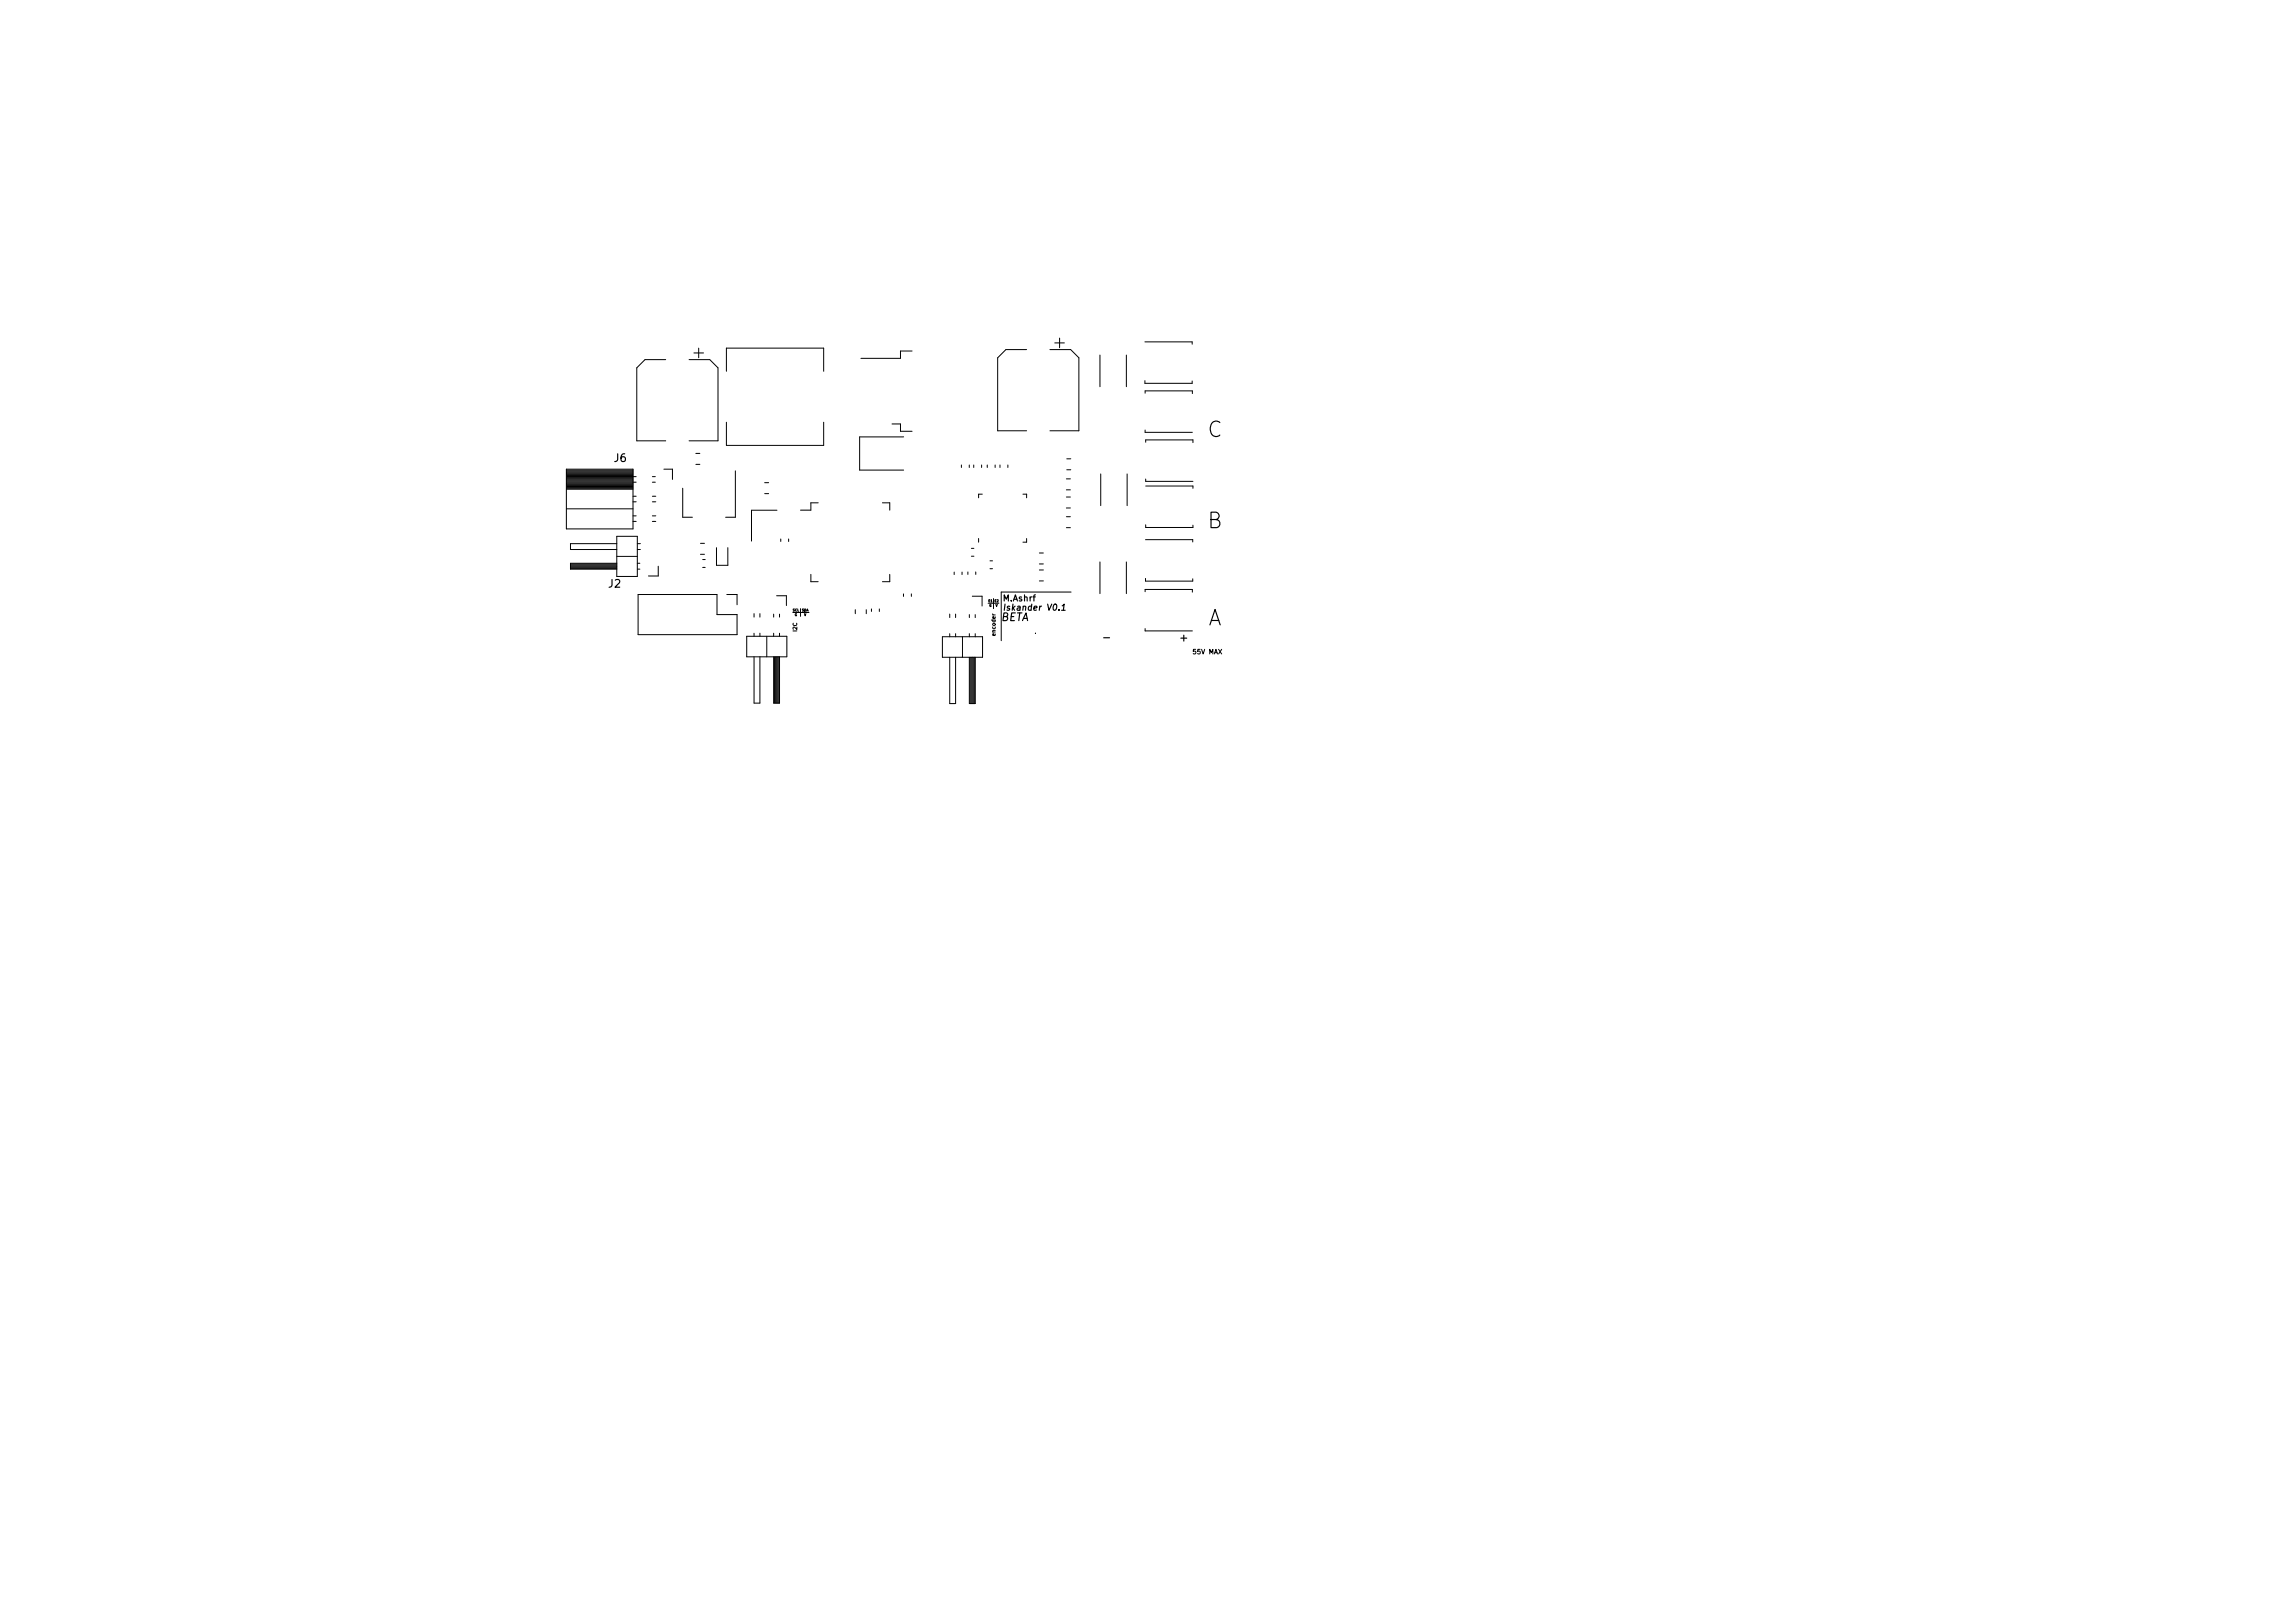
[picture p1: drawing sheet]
<svg xmlns="http://www.w3.org/2000/svg" width="297mm" height="210mm" viewBox="0 0 297 210" stroke-linecap="round" stroke-linejoin="round" font-family="sans-serif">
<defs><g id="words">
<g font-size="2.8">
<text x="156.4" y="56.6">C</text>
<text x="156.4" y="68.4">B</text>
<text x="156.4" y="81">A</text>
</g>
<g font-size="1.4">
<text x="79.6" y="59.8">J6</text>
<text x="78.8" y="76.1">J2</text>
<text x="129.7" y="80.4">BETA</text>
<text x="143.1" y="83">-</text>
<text x="152.9" y="83.1">+</text>
</g>
<g font-size="1.1">
<text x="130" y="77.9">M.Ashrf</text>
<text x="130.5" y="79.1">Iskander V0.1</text>
</g>
<text font-size=".8" x="154.6" y="84.7">55V MAX</text>
<g font-size=".7">
<text x="103.2" y="81.8" transform="rotate(-90 103.2 81.8)">I2C</text>
<text x="128.9" y="82.3" transform="rotate(-90 128.9 82.3)">encoder</text>
</g>
<g font-size=".4">
<text x="128" y="78">E1 E2</text>
<text x="102.7" y="79.2">SCL</text>
<text x="102.9" y="79.8">G</text>
<text x="103.9" y="79.2">SDA</text>
<text x="104.2" y="79.8">V</text>
<text x="128.1" y="78.6">G</text>
<text x="129" y="78.6">V</text>
</g>
</g></defs>
<g fill="none" stroke="#000" stroke-width=".13">
<path d="M86.2 46.6h-2.6l-1.1 1.1v9.4h3.7M89.3 46.6h2.6l1.1 1.1v9.4h-3.7M89.9 45.7h1.2M90.1 58.7h.6M90.5 45.1v1.2M94.1 48.1v-3h12.6v3M94.1 54.7v3h12.6v-3M115.5 54.9h1.2v1h1.4M117.1 56.6h-5.7v4.3h5.7M118.1 45.5h-1.4v.9h-5.2M133 45.3h-2.7l-1.1 1.1v9.4h3.8M136 45.3h2.7l1.1 1.1v9.4h-3.8"/>
<path d="M136.6 44.4h1.3M137.3 43.8v1.2M138.2 59.4h.5M142.5 46v4.1M145.9 46v4.1M148.3 49.3v.4h6.1v-.3M148.3 44.3h6.1v.3M148.3 50.9v-.3h6.2v.4M148.3 55.7v.3h6.2M148.4 57.3v-.3h6.1v.3M73.4 60.9h8.6M73.4 61h8.6"/>
<path d="M73.4 61.1h8.6M73.4 61.3h8.6M73.4 61.4h8.6M73.4 61.5h8.6M73.4 61.6h8.6M73.4 61.7h8.6M73.4 61.8h8.6M73.4 62h8.6M73.4 62.1h8.6M73.4 62.2h8.6M73.4 62.3h8.6M73.4 62.4h8.6"/>
<path d="M73.4 62.6h8.6M73.4 62.7h8.6M73.4 62.8h8.6M73.4 62.9h8.6M73.4 63h8.6M73.4 63.1h8.6M73.4 63.3h8.6M73.4 63.4h8.6M73.4 65.9h8.6M73.4 60.8h8.6v7.7h-8.6zM73.9 73.7h6M73.9 73.5h6"/>
<path d="M73.9 73.4h6M73.9 73.3h6M73.9 73.2h6M73.9 73.1h6M79.9 69.5h2.7v5.2h-2.7zM79.9 73h-6v.7h6M79.9 70.4h-6v.8h6M79.9 72.1h2.7M82 61.7h.4M82 62.5h.4M82 64.3h.4M82 65h.4"/>
<path d="M82 66.8h.4M82 67.5h.4M82.6 73.7h.3M82.6 73h.3M82.6 71.2h.4M82.6 70.4h.4M82.7 77h10.2v2.6h2.6v2.6h-12.8zM84.5 61.7h.4M84.5 62.5h.4M84.5 64.3h.5M84.5 65h.5M84.5 66.8h.5"/>
<path d="M84.5 67.5h.5M85.3 73.3v1.3h-1.3M86 60.8h1.1v1.3M88.4 63.2v3.8h1.3M90.1 60.2h.6M90.7 71.8h.6M90.7 70.4h.6M91 73.5h.4M91 72.5h.4M92.8 70.9v2.3h1.5v-2.3M94.1 77h1.4v1.3M95.3 61v6h-1.3"/>
<path d="M97.7 79.5v.4M98.4 79.5v.4M99.1 62.5h.5M99.1 64h.5M100.2 79.6v.3M100.6 77.2h1.3v1.2M100.7 66.1h-3.3v4M101 79.6v.3M101.1 69.8v.3M102.2 69.8v.3M102.7 79.3h2.1M103.7 78.8v1"/>
<path d="M105 74.4v1h1M106 65.1h-1v1h-1.3M110.8 79v.5M112.2 79v.5M112.9 78.9v.3M113.9 78.9v.3M114.3 65.1h1v1M115.3 74.4v1h-1M117 76.9v.4M118.1 76.9v.4M123 79.6v.4M123.6 74.1v.3"/>
<path d="M123.8 79.6v.4M124.5 60.2v.4M124.6 74.1v.3M125.4 74.1v.3M125.6 60.2v.4M125.6 79.6v.4M125.8 72.1h.4M125.8 71h.4M125.9 77.2h1.3v1.3M126.1 60.2v.4M126.3 79.6v.4M126.4 74.1v.3"/>
<path d="M126.8 69.8v.4M127.2 60.2v.4M127.2 64h-.4v.5M127.9 60.2v.4M128 78.1h1.4M128.2 73.7h.4M128.2 72.7h.4M128.7 77.5v1.3M128.9 60.2v.4M129.5 60.2v.4M130.6 60.2v.4M132.5 64h.5v.5"/>
<path d="M133 69.8v.4h-.5M134.6 73.1h.6M134.6 71.6h.6M134.6 73.8h.6M134.6 75.3h.6M138.1 66.9h.6M138.1 68.4h.6M138.1 62h.6M138.1 63.5h.6M138.1 64.4h.6M138.1 65.8h.6M138.2 60.9h.5"/>
<path d="M138.8 76.7h-9.1v6.3M142.5 72.8v4.1M142.6 61.4v4.1M145.9 72.8v4.1M146 61.4v4.1M148.3 76.7v-.3h6.2v.3M148.4 74.9v.4h6.1v-.3M148.4 69.9h6.1v.3M148.4 68v.3h6.1v-.3M148.4 63h6.1v.3M148.4 62.1v.3h6.1M96.7 82.4h5.2v2.7h-5.2z"/>
<path d="M97.7 85.1v6h.7v-6M97.7 82v.4M98.4 82v.4M99.3 82.4v2.7M100.2 85.1v6h.8v-6M100.2 82v.4M100.3 85.1v6M100.4 85.1v6M100.6 85.1v6M100.7 85.1v6M100.8 85.1v6M100.9 85.1v6"/>
<path d="M101 82v.4M122.1 82.5h5.2v2.6h-5.2zM123 85.1v6h.8v-6M123 82.1v.4M123.8 82.1v.4M124.7 82.5v2.6M125.6 85.1v6h.7v-6M125.6 82.1v.4M125.7 85.1v6M125.8 85.1v6M125.9 85.1v6M126 85.1v6"/>
<path d="M126.2 85.1v6M126.3 85.1v6M126.3 82.1v.4M134.1 82h.1M148.3 81.4v.3h6.2"/>
</g>
<path d="M130.2 78.3l-.1 .8" fill="none" stroke="#000" stroke-width=".15"/>
<use href="#words"/>
</svg>
